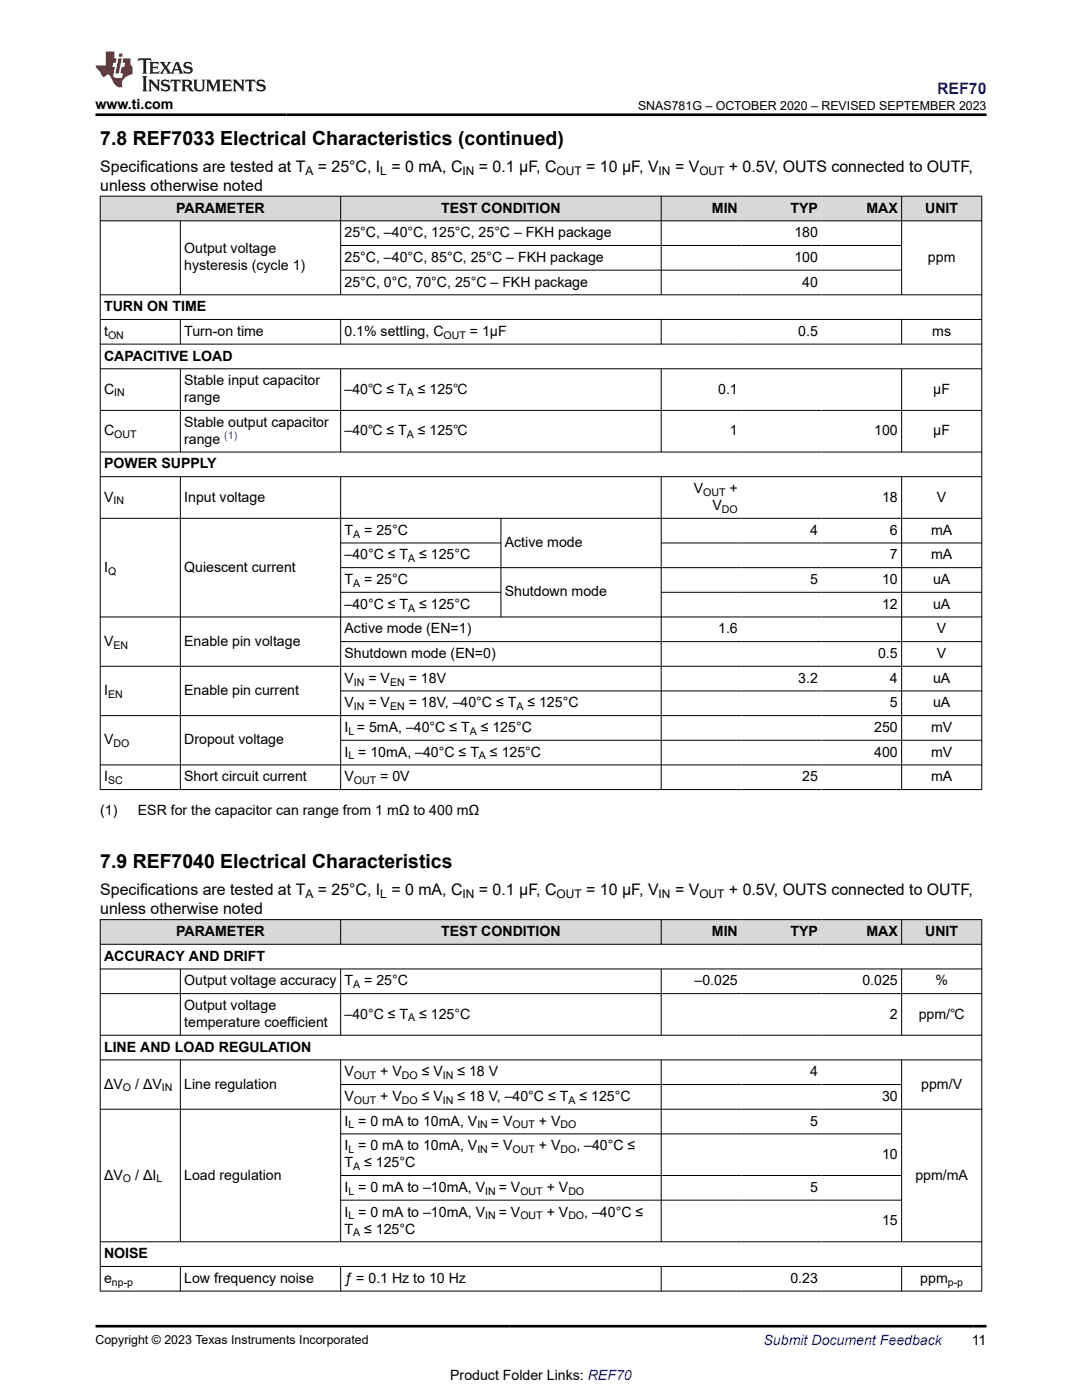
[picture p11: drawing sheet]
<svg xmlns="http://www.w3.org/2000/svg" width="216mm" height="279mm" viewBox="0 0 216 279" stroke-linecap="round" stroke-linejoin="round" font-family="sans-serif">
<defs><g id="words">
<g font-size="3.9">
<text x="20" y="28.8">7.8 REF7033 Electrical Characteristics (continued)</text>
<text x="20" y="173.2">7.9 REF7040 Electrical Characteristics</text>
</g>
<text font-size="3.2" fill="#00f" x="187" y="18.7">REF70</text>
<g font-size="3.2">
<text x="20" y="34.3">Specifications are tested at T</text>
<text x="63.4" y="34.3">= 25°C, I = 0 mA, C</text>
<text x="95.6" y="34.3">= 0.1 µF, C</text>
<text x="117" y="34.3">= 10 µF, V</text>
<text x="134.7" y="34.3">= V</text>
<text x="145.5" y="34.3">+ 0.5V, OUTS connected to OUTF,</text>
<text x="20" y="38.1">unless otherwise noted</text>
<text x="20" y="178.7">Specifications are tested at T</text>
<text x="63.4" y="178.7">= 25°C, I = 0 mA, C</text>
<text x="95.6" y="178.7">= 0.1 µF, C</text>
<text x="117" y="178.7">= 10 µF, V</text>
<text x="134.7" y="178.7">= V</text>
<text x="145.5" y="178.7">+ 0.5V, OUTS connected to OUTF,</text>
<text x="20" y="182.5">unless otherwise noted</text>
</g>
<g font-size="2.8">
<text x="19.1" y="21.8">www.ti.com</text>
<text x="35.2" y="42.4">PARAMETER</text>
<text x="68.7" y="47.3">25°C, –40°C, 125°C, 25°C – FKH package</text>
<text x="88" y="42.4">TEST CONDITION</text>
<text x="142" y="42.4">MIN</text>
<text x="157.7" y="42.4">TYP</text>
<text x="158.5" y="47.3">180</text>
<text x="172.9" y="42.4">MAX</text>
<text x="184.6" y="42.4">UNIT</text>
<text x="36.8" y="50.6">Output voltage</text>
<text x="36.8" y="54">hysteresis (cycle 1)</text>
<text x="68.7" y="52.3">25°C, –40°C, 85°C, 25°C – FKH package</text>
<text x="158.5" y="52.3">100</text>
<text x="185.2" y="52.3">ppm</text>
<text x="68.7" y="57.2">25°C, 0°C, 70°C, 25°C – FKH package</text>
<text x="160.1" y="57.2">40</text>
<text x="20.8" y="62.1">TURN ON TIME</text>
<text x="20.8" y="67">t</text>
<text x="20.8" y="72">CAPACITIVE LOAD</text>
<text x="36.8" y="67">Turn-on time</text>
<text x="68.7" y="67">0.1% settling, C</text>
<text x="93.8" y="67">= 1µF</text>
<text x="159.3" y="67">0.5</text>
<text x="186" y="67">ms</text>
<text x="36.8" y="76.9">Stable input capacitor</text>
<text x="20.8" y="78.6">C</text>
<text x="36.8" y="80.3">range</text>
<text x="68.7" y="78.6">–40℃ ≤ T</text>
<text x="83.4" y="78.6">≤ 125℃</text>
<text x="143.3" y="78.6">0.1</text>
<text x="186.2" y="78.6">µF</text>
<text x="20.8" y="86.9">C</text>
<text x="36.8" y="85.2">Stable output capacitor</text>
<text x="36.8" y="88.6">range</text>
<text x="68.7" y="86.9">–40℃ ≤ T</text>
<text x="83.4" y="86.9">≤ 125℃</text>
<text x="145.7" y="86.9">1</text>
<text x="174.4" y="86.9">100</text>
<text x="186.2" y="86.9">µF</text>
<text x="20.8" y="93.5">POWER SUPPLY</text>
<text x="20.8" y="100.1">V</text>
<text x="36.8" y="100.1">Input voltage</text>
<text x="138.4" y="98.4">V</text>
<text x="142.2" y="101.8">V</text>
<text x="145.6" y="98.4">+</text>
<text x="176" y="100.1">18</text>
<text x="187" y="100.1">V</text>
<text x="68.7" y="106.7">T</text>
<text x="72.7" y="106.7">= 25°C</text>
<text x="161.6" y="106.7">4</text>
<text x="177.6" y="106.7">6</text>
<text x="185.8" y="106.7">mA</text>
<text x="68.7" y="111.6">–40°C ≤ T</text>
<text x="83.7" y="111.6">≤ 125°C</text>
<text x="100.7" y="109.2">Active mode</text>
<text x="177.6" y="111.6">7</text>
<text x="185.8" y="111.6">mA</text>
<text x="20.8" y="114.1">I</text>
<text x="36.8" y="114.1">Quiescent current</text>
<text x="68.7" y="116.6">T</text>
<text x="72.7" y="116.6">= 25°C</text>
<text x="100.7" y="119">Shutdown mode</text>
<text x="161.6" y="116.6">5</text>
<text x="176" y="116.6">10</text>
<text x="186.2" y="116.6">uA</text>
<text x="68.7" y="121.5">–40°C ≤ T</text>
<text x="83.7" y="121.5">≤ 125°C</text>
<text x="176" y="121.5">12</text>
<text x="186.2" y="121.5">uA</text>
<text x="20.8" y="128.9">V</text>
<text x="36.8" y="128.9">Enable pin voltage</text>
<text x="68.7" y="126.4">Active mode (EN=1)</text>
<text x="68.7" y="131.3">Shutdown mode (EN=0)</text>
<text x="143.3" y="126.4">1.6</text>
<text x="175.2" y="131.3">0.5</text>
<text x="187" y="126.4">V</text>
<text x="187" y="131.3">V</text>
<text x="68.7" y="136.2">V</text>
<text x="73.5" y="136.2">= V</text>
<text x="81.6" y="136.2">= 18V</text>
<text x="159.3" y="136.2">3.2</text>
<text x="177.6" y="136.2">4</text>
<text x="186.2" y="136.2">uA</text>
<text x="20.8" y="138.7">I</text>
<text x="36.8" y="138.7">Enable pin current</text>
<text x="68.7" y="141.2">V</text>
<text x="73.5" y="141.2">= V</text>
<text x="81.6" y="141.2">= 18V, –40°C ≤ T</text>
<text x="105.2" y="141.2">≤ 125°C</text>
<text x="177.6" y="141.2">5</text>
<text x="186.2" y="141.2">uA</text>
<text x="20.8" y="148.5">V</text>
<text x="36.8" y="148.5">Dropout voltage</text>
<text x="68.7" y="146.1">I = 5mA, –40°C ≤ T</text>
<text x="95.9" y="146.1">≤ 125°C</text>
<text x="174.4" y="146.1">250</text>
<text x="185.8" y="146.1">mV</text>
<text x="20.8" y="155.9">I</text>
<text x="36.8" y="155.9">Short circuit current</text>
<text x="68.7" y="151">I = 10mA, –40°C ≤ T</text>
<text x="68.7" y="155.9">V</text>
<text x="75.9" y="155.9">= 0V</text>
<text x="97.8" y="151">≤ 125°C</text>
<text x="160.1" y="155.9">25</text>
<text x="174.4" y="151">400</text>
<text x="185.8" y="151">mV</text>
<text x="185.8" y="155.9">mA</text>
<text x="20" y="162.7">(1)</text>
<text x="27.5" y="162.7">ESR for the capacitor can range from 1 mΩ to 400 mΩ</text>
<text x="20.8" y="191.7">ACCURACY AND DRIFT</text>
<text x="35.2" y="186.8">PARAMETER</text>
<text x="88" y="186.8">TEST CONDITION</text>
<text x="142" y="186.8">MIN</text>
<text x="157.7" y="186.8">TYP</text>
<text x="172.9" y="186.8">MAX</text>
<text x="184.6" y="186.8">UNIT</text>
<text x="36.8" y="196.6">Output voltage accuracy</text>
<text x="68.7" y="196.6">T</text>
<text x="72.7" y="196.6">= 25°C</text>
<text x="138.6" y="196.6">–0.025</text>
<text x="172.1" y="196.6">0.025</text>
<text x="186.7" y="196.6">%</text>
<text x="36.8" y="201.6">Output voltage</text>
<text x="68.7" y="203.3">–40°C ≤ T</text>
<text x="83.7" y="203.3">≤ 125°C</text>
<text x="177.6" y="203.3">2</text>
<text x="183.3" y="203.3">ppm/℃</text>
<text x="20.8" y="209.9">LINE AND LOAD REGULATION</text>
<text x="36.8" y="205">temperature coefficient</text>
<text x="68.7" y="214.8">V</text>
<text x="75.9" y="214.8">+ V</text>
<text x="84.1" y="214.8">≤ V</text>
<text x="91.3" y="214.8">≤ 18 V</text>
<text x="161.6" y="214.8">4</text>
<text x="20.8" y="217.3">ΔV</text>
<text x="27" y="217.3">/ ΔV</text>
<text x="36.8" y="217.3">Line regulation</text>
<text x="68.7" y="219.7">V</text>
<text x="75.9" y="219.7">+ V</text>
<text x="84.1" y="219.7">≤ V</text>
<text x="91.3" y="219.7">≤ 18 V, –40°C ≤ T</text>
<text x="115.6" y="219.7">≤ 125°C</text>
<text x="176" y="219.7">30</text>
<text x="183.8" y="217.3">ppm/V</text>
<text x="68.7" y="224.6">I = 0 mA to 10mA, V</text>
<text x="98" y="224.6">= V</text>
<text x="107.5" y="224.6">+ V</text>
<text x="161.6" y="224.6">5</text>
<text x="68.7" y="229.6">I = 0 mA to 10mA, V</text>
<text x="68.7" y="232.9">T</text>
<text x="72.7" y="232.9">≤ 125°C</text>
<text x="98" y="229.6">= V</text>
<text x="107.5" y="229.6">+ V</text>
<text x="115" y="229.6">, –40°C ≤</text>
<text x="176" y="231.3">10</text>
<text x="20.8" y="235.4">ΔV</text>
<text x="27" y="235.4">/ ΔI</text>
<text x="36.8" y="235.4">Load regulation</text>
<text x="68.7" y="237.9">I = 0 mA to –10mA, V</text>
<text x="99.5" y="237.9">= V</text>
<text x="109.1" y="237.9">+ V</text>
<text x="161.6" y="237.9">5</text>
<text x="182.7" y="235.4">ppm/mA</text>
<text x="68.7" y="242.8">I = 0 mA to –10mA, V</text>
<text x="99.5" y="242.8">= V</text>
<text x="109.1" y="242.8">+ V</text>
<text x="116.6" y="242.8">, –40°C ≤</text>
<text x="176" y="244.5">15</text>
<text x="20.8" y="251.1">NOISE</text>
<text x="68.7" y="246.2">T</text>
<text x="72.7" y="246.2">≤ 125°C</text>
<text x="20.8" y="256">e</text>
<text x="36.8" y="256">Low frequency noise</text>
<text x="68.7" y="256">ƒ = 0.1 Hz to 10 Hz</text>
<text x="157.7" y="256">0.23</text>
<text x="183.6" y="256">ppm</text>
<text x="193.9" y="268.5">11</text>
<text x="89.8" y="275.3">Product Folder Links: REF70</text>
</g>
<text font-size="2.8" fill="#00f" x="152.4" y="268.5">Submit Document Feedback</text>
<g font-size="2.5">
<text x="127.3" y="21.9">SNAS781G – OCTOBER 2020 – REVISED SEPTEMBER 2023</text>
<text x="19.1" y="268.2">Copyright © 2023 Texas Instruments Incorporated</text>
</g>
<g font-size="2.4">
<text x="60.9" y="34.9">A</text>
<text x="75.9" y="34.9">L</text>
<text x="92.3" y="34.9">IN</text>
<text x="111.1" y="34.9">OUT</text>
<text x="131.4" y="34.9">IN</text>
<text x="139.5" y="34.9">OUT</text>
<text x="60.9" y="179.3">A</text>
<text x="75.9" y="179.3">L</text>
<text x="92.3" y="179.3">IN</text>
<text x="111.1" y="179.3">OUT</text>
<text x="131.4" y="179.3">IN</text>
<text x="139.5" y="179.3">OUT</text>
</g>
<g font-size="2.1">
<text x="21.6" y="67.6">ON</text>
<text x="88.5" y="67.6">OUT</text>
<text x="22.8" y="79.1">IN</text>
<text x="81.2" y="79.1">A</text>
<text x="22.8" y="87.4">OUT</text>
<text x="81.2" y="87.4">A</text>
<text x="22.6" y="100.7">IN</text>
<text x="140.3" y="99">OUT</text>
<text x="70.5" y="107.3">A</text>
<text x="144" y="102.4">DO</text>
<text x="81.5" y="112.2">A</text>
<text x="21.6" y="114.7">Q</text>
<text x="70.5" y="117.1">A</text>
<text x="81.5" y="122">A</text>
<text x="22.6" y="129.4">EN</text>
<text x="70.6" y="136.8">IN</text>
<text x="77.8" y="136.8">EN</text>
<text x="21.6" y="139.3">EN</text>
<text x="70.6" y="141.7">IN</text>
<text x="77.8" y="141.7">EN</text>
<text x="103" y="141.7">A</text>
<text x="22.6" y="149.1">DO</text>
<text x="69.5" y="146.7">L</text>
<text x="93.7" y="146.7">A</text>
<text x="69.5" y="151.6">L</text>
<text x="95.6" y="151.6">A</text>
<text x="21.6" y="156.5">SC</text>
<text x="70.6" y="156.5">OUT</text>
<text x="70.5" y="197.2">A</text>
<text x="81.5" y="203.8">A</text>
<text x="70.6" y="215.4">OUT</text>
<text x="80.2" y="215.4">DO</text>
<text x="88.4" y="215.4">IN</text>
<text x="24.5" y="217.8">O</text>
<text x="32.3" y="217.8">IN</text>
<text x="70.6" y="220.3">OUT</text>
<text x="80.2" y="220.3">DO</text>
<text x="88.4" y="220.3">IN</text>
<text x="113.4" y="220.3">A</text>
<text x="69.5" y="225.2">L</text>
<text x="95.3" y="225.2">IN</text>
<text x="102.3" y="225.2">OUT</text>
<text x="111.8" y="225.2">DO</text>
<text x="69.5" y="230.1">L</text>
<text x="70.5" y="233.5">A</text>
<text x="95.3" y="230.1">IN</text>
<text x="102.3" y="230.1">OUT</text>
<text x="111.8" y="230.1">DO</text>
<text x="24.5" y="236">O</text>
<text x="31.2" y="236">L</text>
<text x="69.5" y="238.4">L</text>
<text x="96.8" y="238.4">IN</text>
<text x="103.8" y="238.4">OUT</text>
<text x="113.4" y="238.4">DO</text>
<text x="69.5" y="243.4">L</text>
<text x="96.8" y="243.4">IN</text>
<text x="103.8" y="243.4">OUT</text>
<text x="113.4" y="243.4">DO</text>
<text x="70.5" y="246.7">A</text>
<text x="22.3" y="256.6">np-p</text>
<text x="189.1" y="256.6">p-p</text>
</g>
<text font-size="2.1" fill="#00f" x="44.8" y="87.6">(1)</text>
</g></defs>
<g fill="#d8d8d8">
<path d="M20 39.1h175.9v5h-175.9z" fill-rule="evenodd"/>
<path d="M20.1 39.2h47.8v4.8h-47.8z" fill-rule="evenodd"/>
<path d="M68 39.2h63.9v4.8h-63.9z" fill-rule="evenodd"/>
<path d="M132 39.2h15.9v4.8h-15.9z" fill-rule="evenodd"/>
<path d="M147.9 39.2h16v4.8h-16z" fill-rule="evenodd"/>
<path d="M163.9 39.2h15.9v4.8h-15.9z" fill-rule="evenodd"/>
<path d="M180 39.2h15.8v4.8h-15.8z" fill-rule="evenodd"/>
</g>
<g fill="none" stroke="#000" stroke-width=".2">
<path d="M19.9 39.1h176.1M20 39.1v118.5M68 39.1v19.8M131.9 39.1v19.8M179.9 39.1v19.8M195.9 39.1v118.5M19.9 44.1h176.1M19.9 58.8h176.1M36 44.1v14.8M68 49h112M68 53.9h112M19.9 63.8h176.1"/>
<path d="M19.9 68.7h176.1M19.9 73.6h176.1M36 63.8v4.9M36 73.6v16.7M68 63.8v4.9M68 73.6v16.7M131.9 63.8v4.9M131.9 73.6v16.7M179.9 63.8v4.9M179.9 73.6v16.7M19.9 81.9h176.1M19.9 90.2h176.1"/>
<path d="M19.9 95.1h176.1M36 95.1v62.5M68 95.1v62.5M131.9 95.1v62.5M179.9 95.1v62.5M19.9 103.4h176.1M68 108.4h32M68 113.3h128M68 118.2h32M100 103.4v19.8M131.9 108.4h64.1M131.9 118.2h64.1"/>
<path d="M19.9 123.1h176.1M19.9 133h176.1M68 128h128M68 137.9h128M19.9 142.8h176.1M19.9 157.6h176.1M68 147.7h128M196 152.7h-176.1"/>
</g>
<g fill="#d8d8d8">
<path d="M20 183.5h175.9v5h-175.9z" fill-rule="evenodd"/>
<path d="M20.1 183.6h47.8v4.8h-47.8z" fill-rule="evenodd"/>
<path d="M68 183.6h63.9v4.8h-63.9z" fill-rule="evenodd"/>
<path d="M132 183.6h15.9v4.8h-15.9z" fill-rule="evenodd"/>
<path d="M147.9 183.6h16v4.8h-16z" fill-rule="evenodd"/>
<path d="M163.9 183.6h15.9v4.8h-15.9z" fill-rule="evenodd"/>
<path d="M180 183.6h15.8v4.8h-15.8z" fill-rule="evenodd"/>
</g>
<g fill="none" stroke="#000" stroke-width=".2">
<path d="M19.9 183.5h176.1M19.9 188.5h176.1M19.9 193.4h176.1M19.9 198.3h176.1M20 183.5v74.2M36 193.4v13.3M68 183.5v5M68 193.4v13.3M131.9 183.5v5M131.9 193.4v13.3M179.9 183.5v5M179.9 193.4v13.3"/>
<path d="M195.9 183.5v74.2M19.9 206.6h176.1M19.9 211.5h176.1M36 211.5v36.4M68 211.5v36.4M68 216.4h112M131.9 211.5v36.4M179.9 211.5v36.4M19.9 221.4h176.1M68 226.3h112M68 234.6h112M68 239.5h112"/>
<path d="M19.9 247.8h176.1M19.9 252.7h176.1M19.9 257.7h176.1M36 252.7v5M68 252.7v5M131.9 252.7v5M179.9 252.7v5"/>
</g>
<path d="M27.7 11.6l-.2 .6 .5-.2h.6v.1v2.2l-.2 .4h1l-.2-.4v-2.2v-.1h.5l.5 .2-.1-.6zM29.8 12.4l.2 .3v1.6l-.2 .4h1.9l.1-.6a1.08 1.08 0 0 1-1.3 .2v-.7h.6l.4 .2v-.7l-.4 .2h-.6v-.5l.2-.2a1 1 0 0 1 1 .3l-.1-.5zM31.8 12.4l1 1.1-1 1.2h.9l-.2-.2 .4-.8 .5 .8-.2 .2h1.6l-.2-.2 .1-.5h1l.1 .5-.1 .2h.9l-.2-.4-.8-1.9h-.5l-1 2.1-.8-1.1 .9-1h-.8l.2 .2-.5 .6-.3-.6 .1-.2zM35.2 12.8l.4 1h-.8zM36.8 12.5a.65 .65 0 0 0-.2 .7 .65 .65 0 0 0 .6 .5l.7 .1 .1 .3a.79 .79 0 0 1-.7 .4 .79 .79 0 0 1-.7-.5l.1 .7 .2-.1a.93 .93 0 0 0 1.1 0 .93 .93 0 0 0 .4-.9 1.46 1.46 0 0 0-1.2-.6l-.1-.3a1.09 1.09 0 0 1 1.2 .2l-.2-.6-.1 .1-.6-.2zM28.4 15.2l.2 .4v2.2l-.2 .4h1l-.2-.4v-2.2l.2-.4zM29.6 15.9l.2 .4v1.5l-.2 .4h.8l-.3-.4v-1.3l1.7 1.8v-2l.2-.4h-.8l.2 .2 .1 1.1-1.2-1.3zM32.3 16a.65 .65 0 0 0-.2 .8 .65 .65 0 0 0 .7 .4l.6 .2 .1 .2a.79 .79 0 0 1-.7 .4 .79 .79 0 0 1-.7-.5l.1 .7 .2-.1a.93 .93 0 0 0 1.1 .1 .93 .93 0 0 0 .4-1 1.46 1.46 0 0 0-1.2-.5l-.1-.4a1.09 1.09 0 0 1 1.2 .2l-.2-.6-.1 .1-.6-.1zM34.1 15.9l-.1 .6a.63 .63 0 0 1 .7-.3l.1 1.6-.3 .4h1l-.2-.4v-1.6a.66 .66 0 0 1 .8 .3l-.1-.6zM36.2 15.9l.2 .4v1.5l-.2 .4h.9l-.2-.2v-.7h.5l.1 .2a.79 .79 0 0 0 1.2 .6l-1-.9a.61 .61 0 0 0 .6-.6 .61 .61 0 0 0-.5-.7zM36.9 16.2h.2a.47 .47 0 0 1 .5 .1 .47 .47 0 0 1 .1 .5l-.2 .1-.6 .1zM38.5 15.9l.2 .2a2.27 2.27 0 0 0 .4 2 1.04 1.04 0 0 0 1.7-.7v-1.3l.2-.2h-.8l.2 .4v1.1a.6 .6 0 0 1-.6 .6 .6 .6 0 0 1-.6-.6v-1.1l.3-.4zM41.1 15.9l.2 .4v1.5l-.2 .4h.7l-.2-.4v-1.4l.9 1.9 .8-1.9v1.4l-.2 .4h1l-.3-.4v-1.5l.3-.4h-.8l-.7 1.5-.7-1.5zM44.3 15.9l.2 .4v1.5l-.2 .4h1.9l.1-.6a1.09 1.09 0 0 1-1.3 .2v-.7h.6l.4 .2v-.6l-.4 .2h-.6v-.6l.2-.1a1.01 1.01 0 0 1 1 .3l-.1-.6zM46.4 15.9l.3 .4v1.5l-.3 .4h.8l-.2-.4v-1.3l1.6 1.8v-2l.2-.4h-.7l.2 .2v1.1l-1.2-1.3zM49 15.9l-.1 .6a.63 .63 0 0 1 .8-.3v1.6l-.3 .4h1l-.2-.4v-1.6a.66 .66 0 0 1 .8 .3l-.1-.6zM51.4 16a.65 .65 0 0 0-.2 .8 .65 .65 0 0 0 .6 .4l.6 .2 .2 .2a.79 .79 0 0 1-.8 .4 .79 .79 0 0 1-.6-.5l.1 .7 .2-.1a.93 .93 0 0 0 1 .1 .93 .93 0 0 0 .5-1 1.46 1.46 0 0 0-1.3-.5l-.1-.4a1.09 1.09 0 0 1 1.3 .2l-.2-.6-.2 .1-.5-.1z" fill="#231f20"/>
<path d="M21.1 10.3v2.7h-2.1l.1 .4 .9 1a.95 .95 0 0 0 .9 .9 .59 .59 0 0 1 .6-.4 .59 .59 0 0 1 .5 .3l.4 .8a1.59 1.59 0 0 0 2.1 1.4 1.61 1.61 0 0 1 1-2.3l1-.3-.1-1.5a1.59 1.59 0 0 1-.4-1.7h-1.4l-.2 .9h.5l-.1 .9h-.5l-.2 .9v.3l.4 .1-.2 .9h-.6a.73 .73 0 0 1-1.1-.7l.3-1.5h-.5l.2-.9h.5l.2-.9h-.5v-1.3zM23.6 11.6l-.6 3.1h.7l.6-3.1zM23.8 10.7l-.1 .6h.7l.1-.6z" fill="#ed1c24"/>
<path d="M19.1 22.9h177.8M19.1 264.7h177.8" fill="none" stroke="#000" stroke-width=".53"/>
<use href="#words"/>
</svg>
